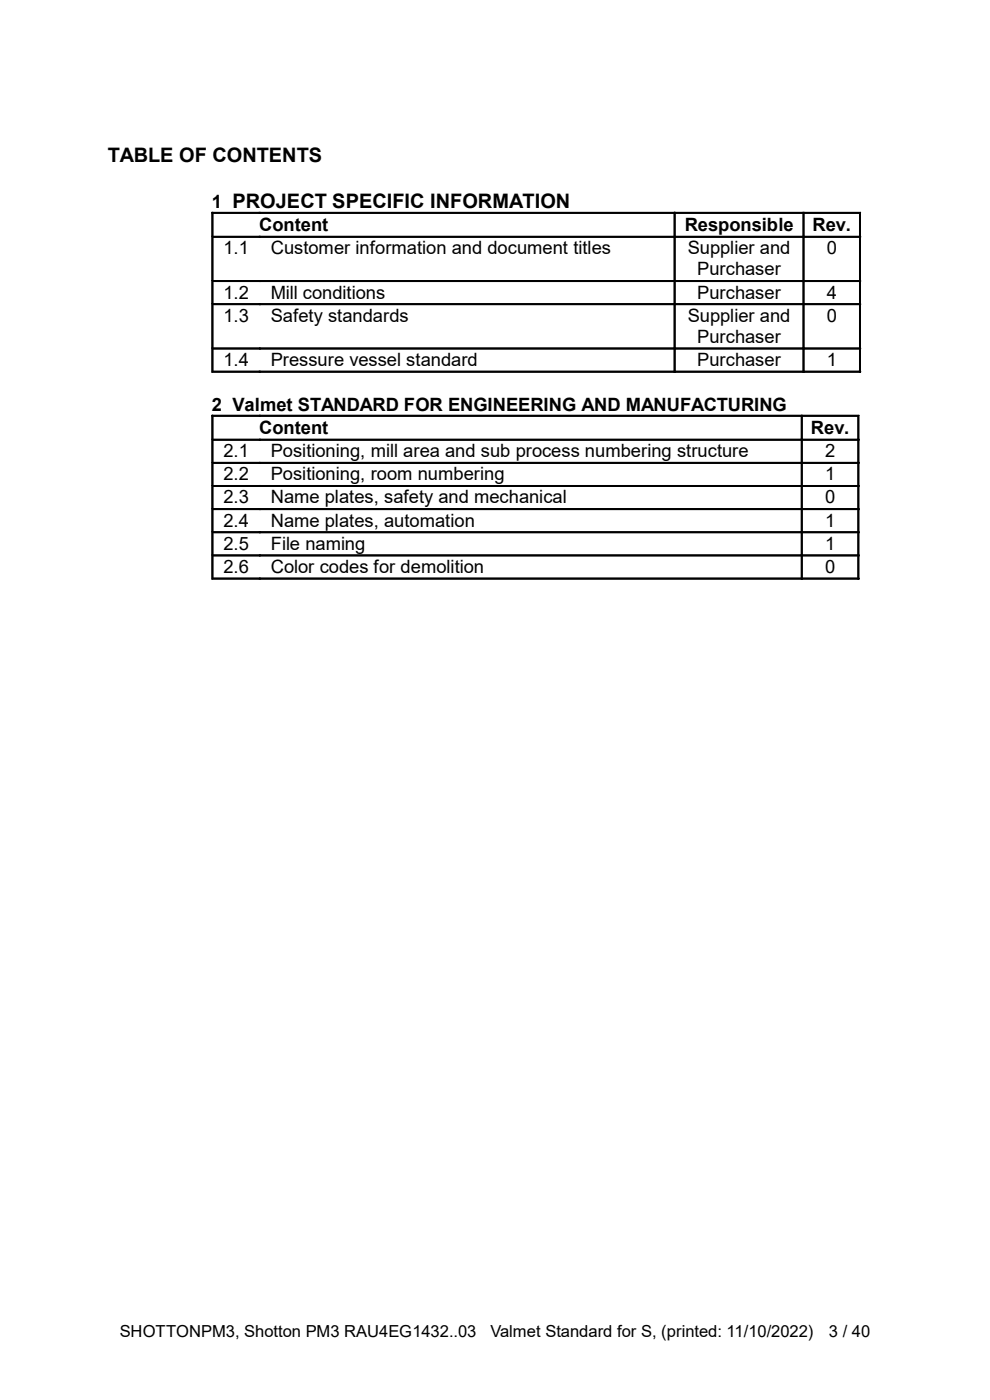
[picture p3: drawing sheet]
<svg xmlns="http://www.w3.org/2000/svg" width="210mm" height="297mm" viewBox="0 0 210 297" stroke-linecap="round" stroke-linejoin="round" font-family="sans-serif">
<defs><g id="words">
<text font-size="4.2" x="22.9" y="34.4">TABLE OF CONTENTS</text>
<g font-size="3.9">
<text x="45" y="44.1">1 PROJECT SPECIFIC INFORMATION</text>
<text x="47.4" y="53.9">1.1</text>
<text x="55" y="49">Content</text>
<text x="57.4" y="53.9">Customer information and document titles</text>
<text x="145.2" y="49">Responsible</text>
<text x="145.9" y="53.9">Supplier and</text>
<text x="172.4" y="49">Rev.</text>
<text x="175.4" y="53.9">0</text>
<text x="147.9" y="58.4">Purchaser</text>
<text x="47.4" y="63.3">1.2</text>
<text x="57.4" y="63.3">Mill conditions</text>
<text x="147.9" y="63.3">Purchaser</text>
<text x="175.4" y="63.3">4</text>
<text x="47.4" y="68.2">1.3</text>
<text x="57.4" y="68.2">Safety standards</text>
<text x="145.9" y="68.2">Supplier and</text>
<text x="175.4" y="68.2">0</text>
<text x="47.4" y="77.6">1.4</text>
<text x="57.4" y="77.6">Pressure vessel standard</text>
<text x="147.9" y="72.7">Purchaser</text>
<text x="147.9" y="77.6">Purchaser</text>
<text x="175.4" y="77.6">1</text>
<text x="45" y="87.2">2 Valmet STANDARD FOR ENGINEERING AND MANUFACTURING</text>
<text x="55" y="92">Content</text>
<text x="172" y="92">Rev.</text>
<text x="47.4" y="97">2.1</text>
<text x="47.4" y="101.9">2.2</text>
<text x="57.4" y="97">Positioning, mill area and sub process numbering structure</text>
<text x="57.4" y="101.9">Positioning, room numbering</text>
<text x="175" y="97">2</text>
<text x="175" y="101.9">1</text>
<text x="47.4" y="106.8">2.3</text>
<text x="57.4" y="106.8">Name plates, safety and mechanical</text>
<text x="175" y="106.8">0</text>
<text x="47.4" y="111.7">2.4</text>
<text x="57.4" y="111.7">Name plates, automation</text>
<text x="175" y="111.7">1</text>
<text x="47.4" y="116.6">2.5</text>
<text x="57.4" y="116.6">File naming</text>
<text x="175" y="116.6">1</text>
<text x="47.4" y="121.5">2.6</text>
<text x="57.4" y="121.5">Color codes for demolition</text>
<text x="175" y="121.5">0</text>
</g>
<g font-size="3.5">
<text x="25.4" y="283.5">SHOTTONPM3, Shotton PM3 RAU4EG1432..03</text>
<text x="104" y="283.5">Valmet Standard for S, (printed: 11/10/2022)</text>
<text x="175.9" y="283.5">3 / 40</text>
</g>
</g></defs>
<g fill="none" stroke="#000" stroke-width=".21">
<path d="M45 45.1h137.5M45 45.2h137.5M45 45.2h137.4M45 50.1h137.6M45 59.5h137.6M45 45v34M45 50.2h137.6M45 59.6h137.6M45.1 45v5.1M45.1 50.2v9.3M45.1 59.7v4.7M45.2 45v5.1"/>
<path d="M143 45v34M143.1 45v34M143.2 45v34M170.3 45v34M170.4 45.1v33.9M170.5 45.2v33.8M170.6 45.3v33.7M182.3 45.3v33.7M182.4 45.2v33.8M182.5 45.1l-.1 33.9M182.5 45.1v33.9M182.5 45v34"/>
<path d="M182.6 45h-137.6v34h137.6M182.6 59.6h-137.5v4.8M182.6 50.3h-137.5v9.2M182.6 50.3h-137.4v9.2M182.6 59.7h-137.4v4.7M45 64.4h137.6M45 73.8h137.6M45 64.5h137.6M45 73.9h137.6M45 78.9h137.6M45.1 78.8h137.5M45.1 74v4.8"/>
<path d="M182.6 64.6h-137.5v9.2M182.6 74h-137.5v4.9M182.6 64.6h-137.4v9.2M182.6 74h-137.4v4.8M182.6 78.7l-137.5 .1M45 88.1h137.2M45 88.2h137.2M45 88.2h137.1M45 88.3h137M45 93.2h137.2M45 98.1h137.2M45 88.1v34.8"/>
<path d="M45 98.2h137.2M45.1 88.1v5.1M45.2 88.1v5.1M45.2 98.3v4.7M170 88.1v34.8M170.1 88.2v34.7M170.1 88.3v34.6M170.2 88.3v34.6M182 88.3v34.6M182.1 88.2v34.7M182.2 88.1v34.8M182.2 93.3h-137.1v4.8"/>
<path d="M182.2 98.2h-137.1v4.8M182.2 98.3h-137.1v4.7M182.2 93.4h-137v4.7M45 103h137.2M45 107.9h137.2M45 112.8h137.2M45 117.7h137.2M45 112.9h137.2M45 117.8h137.2M45 103.1h137.2M45 108h137.2M45.1 103.1v4.8"/>
<path d="M45.1 113v4.7M182.2 108h-137.1v4.8M182.2 112.9h-137.1v4.8M182.2 117.9h-137.1v4.9M182.2 103.2h-137.1v4.7M182.2 108.1h-137.1v4.7M182.2 117.9h-137.1v4.8M182.2 103.2h-137v4.7M182.2 108.1h-137v4.7M182.2 113h-137v4.7M182.2 117.9h-137v4.8M45 122.9v-34.8h137.2v34.8"/>
<path d="M45 122.8h137.2M45.1 122.7h137.1M45.2 122.6h137M182.2 122.8l-137.2 .1"/>
</g>
<use href="#words"/>
</svg>
